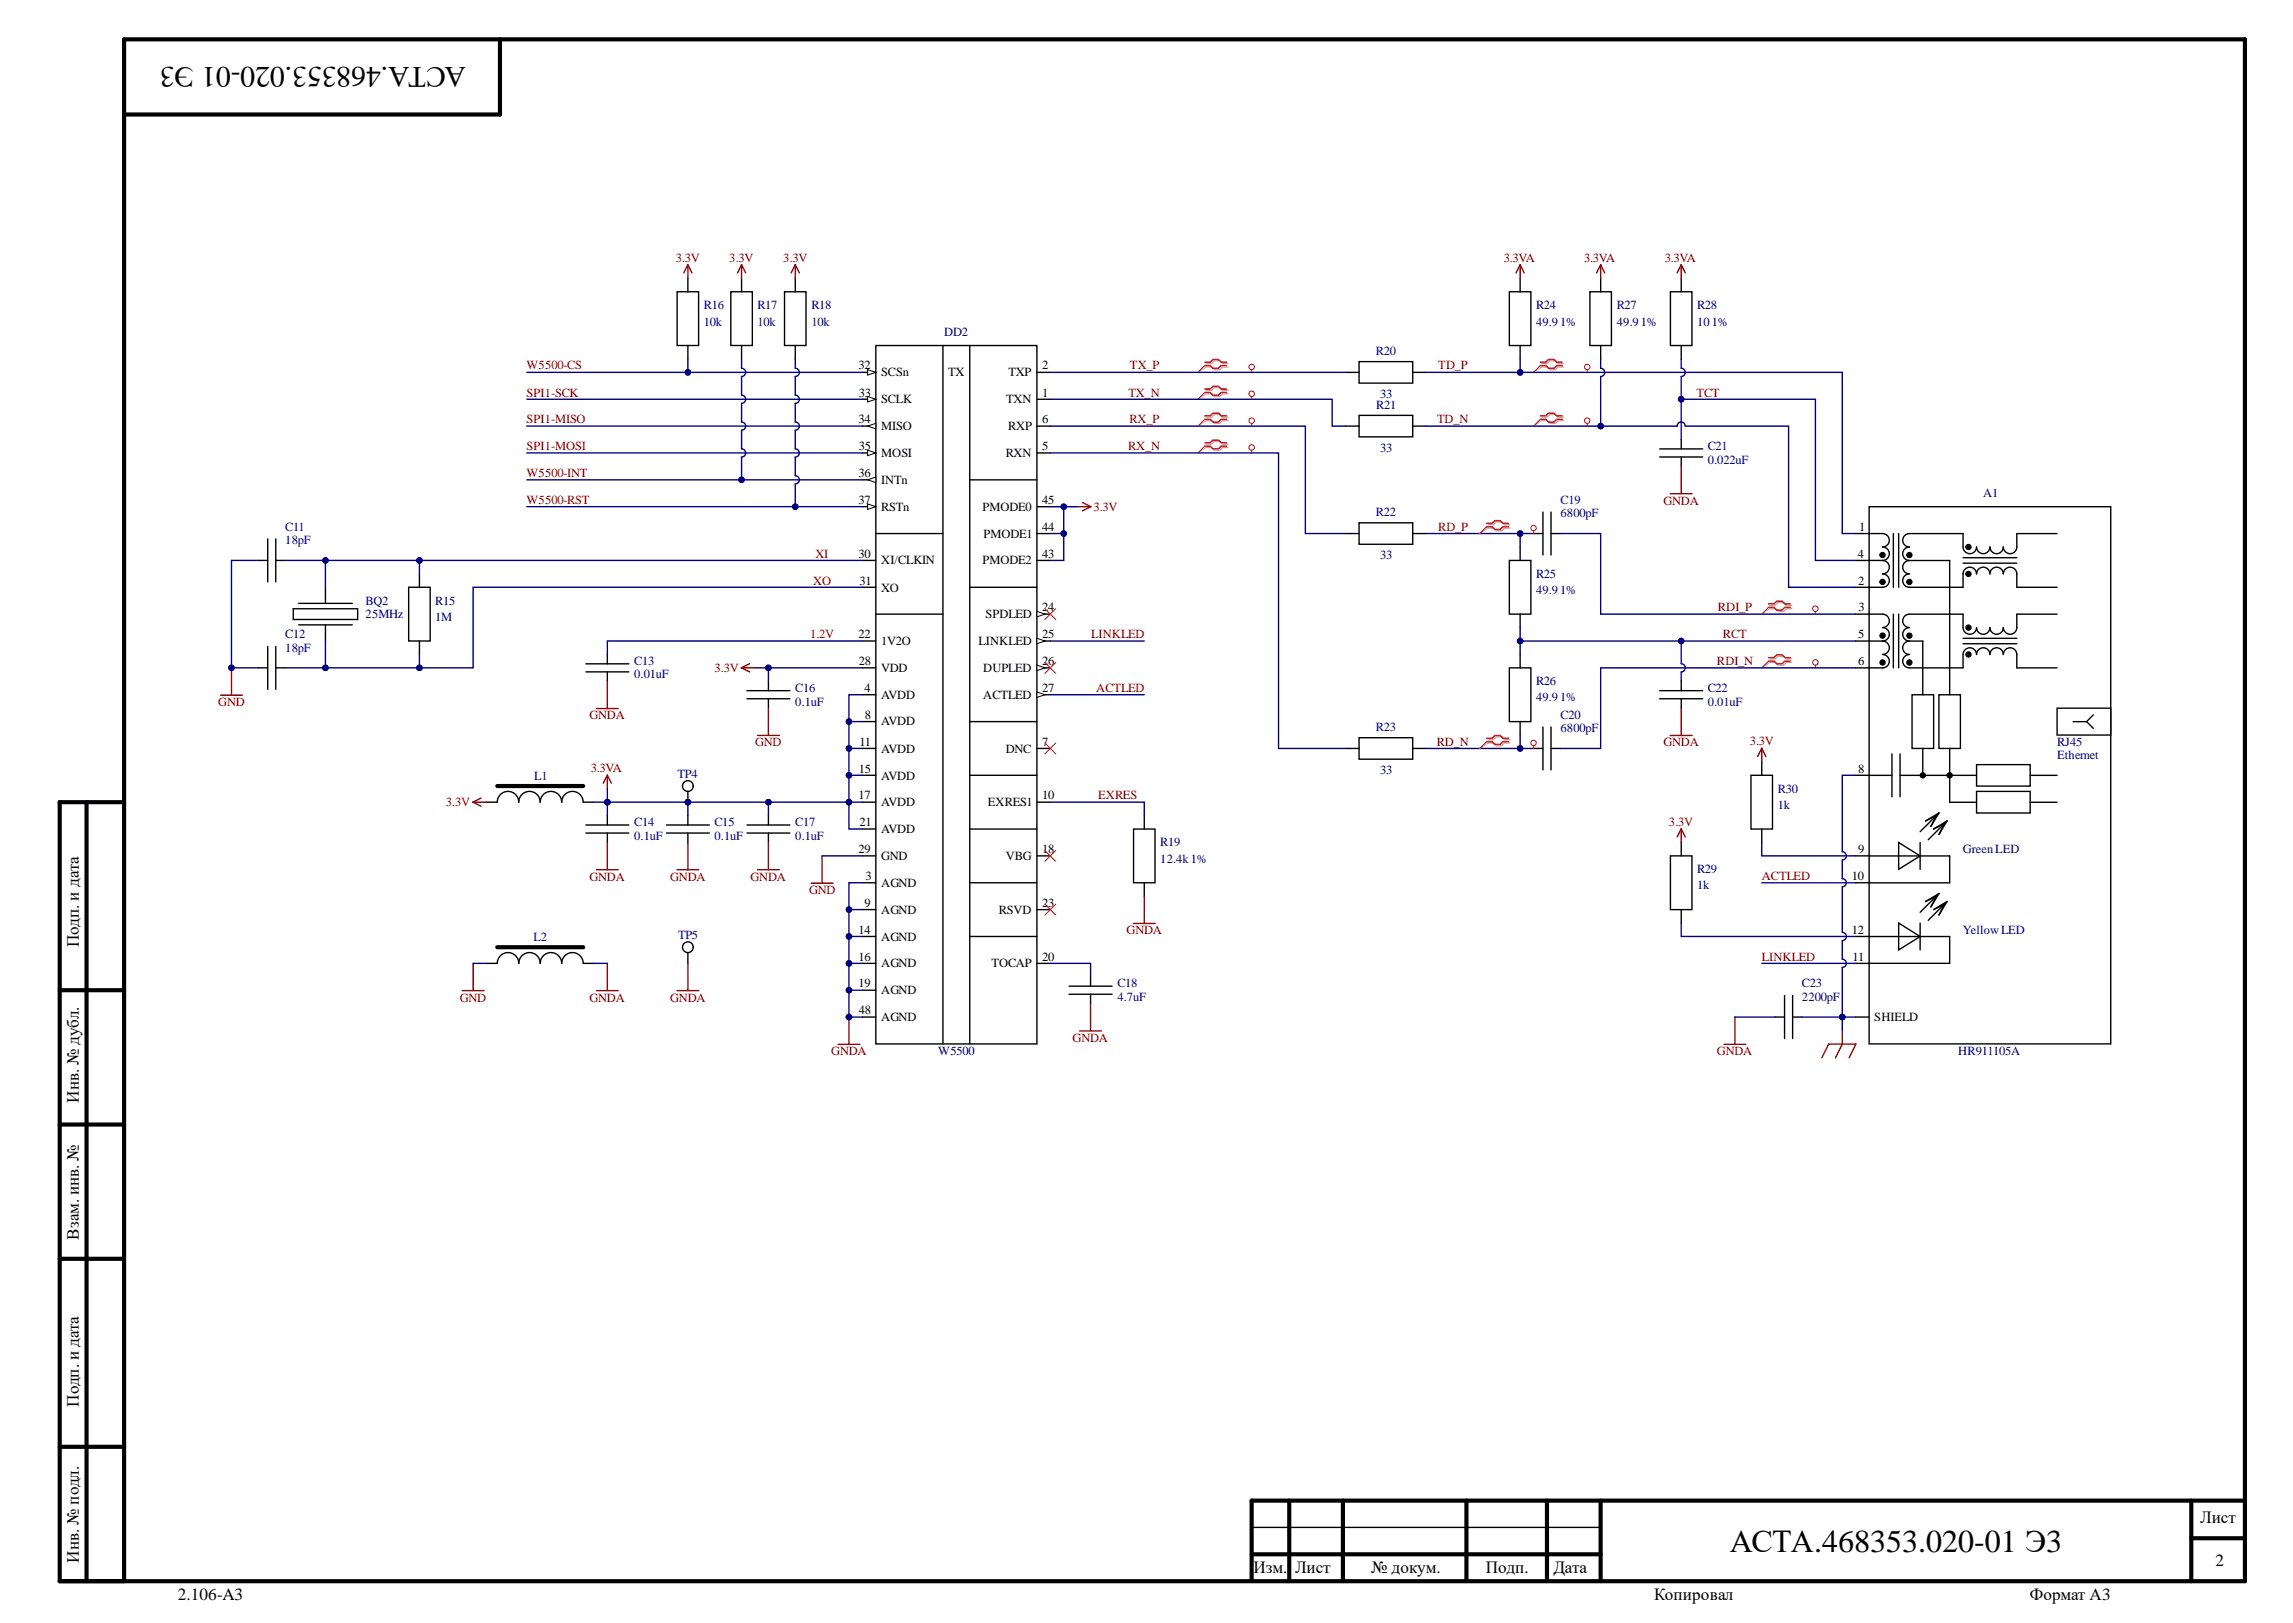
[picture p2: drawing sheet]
<svg xmlns="http://www.w3.org/2000/svg" width="420mm" height="297mm" viewBox="0 0 420 297" stroke-linecap="round" stroke-linejoin="round" font-family="sans-serif">
<defs><g id="words">
<text font-size="5.8" x="316.7" y="284">АСТА.468353.020-01 Э3</text>
<text font-size="5.4" x="85.3" y="12.3" transform="rotate(-180 85.3 12.3)">АСТА.468353.020-01 Э3</text>
<g font-size="3.1">
<text x="14.4" y="173.3" transform="rotate(-90 14.4 173.3)">Подп. и дата</text>
<text x="14.4" y="201.8" transform="rotate(-90 14.4 201.8)">Инв. № дубл.</text>
<text x="14.4" y="226.9" transform="rotate(-90 14.4 226.9)">Взам. инв. №</text>
<text x="14.4" y="257.4" transform="rotate(-90 14.4 257.4)">Подп. и дата</text>
<text x="402.8" y="278.7">Лист</text>
<text x="14.4" y="286" transform="rotate(-90 14.4 286)">Инв. № подл.</text>
<text x="229.5" y="288">Изм.</text>
<text x="237.1" y="288">Лист</text>
<text x="251" y="288">№ докум.</text>
<text x="272" y="288">Подп.</text>
<text x="284.4" y="288">Дата</text>
<text x="405.6" y="286.5">2</text>
<text x="32.5" y="292.9">2.106-A3</text>
<text x="302.8" y="292.9">Копировал</text>
<text x="371.6" y="292.9">Формат А3</text>
</g>
<g font-size="2.3" fill="#800000">
<text x="123.7" y="47.9">3.3V</text>
<text x="133.5" y="47.9">3.3V</text>
<text x="143.4" y="47.9">3.3V</text>
<text x="275.3" y="47.9">3.3VA</text>
<text x="290" y="47.9">3.3VA</text>
<text x="304.8" y="47.9">3.3VA</text>
<text x="96.4" y="67.6">W5500-CS</text>
<text x="206.9" y="67.6">TX_P</text>
<text x="263.3" y="67.6">TD_P</text>
<text x="96.4" y="72.6">SPI1-SCK</text>
<text x="96.4" y="77.5">SPI1-MISO</text>
<text x="206.6" y="72.6">TX_N</text>
<text x="206.8" y="77.5">RX_P</text>
<text x="263.1" y="77.5">TD_N</text>
<text x="310.6" y="72.6">TCT</text>
<text x="96.4" y="82.4">SPI1-MOSI</text>
<text x="206.5" y="82.4">RX_N</text>
<text x="96.4" y="87.3">W5500-INT</text>
<text x="96.4" y="92.2">W5500-RST</text>
<text x="200.2" y="93.5">3.3V</text>
<text x="304.5" y="92.4">GNDA</text>
<text x="263.3" y="97.1">RD_P</text>
<text x="148.9" y="107">XO</text>
<text x="149.3" y="102.1">XI</text>
<text x="314.5" y="111.9">RDI_P</text>
<text x="148.3" y="116.8">1.2V</text>
<text x="199.8" y="116.8">LINKLED</text>
<text x="315.4" y="116.8">RCT</text>
<text x="130.8" y="123">3.3V</text>
<text x="314.3" y="121.7">RDI_N</text>
<text x="40" y="129.2">GND</text>
<text x="107.9" y="131.7">GNDA</text>
<text x="200.7" y="126.6">ACTLED</text>
<text x="138.2" y="136.6">GND</text>
<text x="263" y="136.5">RD_N</text>
<text x="304.5" y="136.6">GNDA</text>
<text x="320.3" y="136.4">3.3V</text>
<text x="108.2" y="141.3">3.3VA</text>
<text x="81.6" y="147.6">3.3V</text>
<text x="201" y="146.3">EXRES</text>
<text x="305.6" y="151.2">3.3V</text>
<text x="107.9" y="161.2">GNDA</text>
<text x="122.7" y="161.2">GNDA</text>
<text x="137.4" y="161.2">GNDA</text>
<text x="322.5" y="161.1">ACTLED</text>
<text x="148.1" y="163.6">GND</text>
<text x="206.3" y="171">GNDA</text>
<text x="322.5" y="175.8">LINKLED</text>
<text x="84.2" y="183.3">GND</text>
<text x="107.9" y="183.3">GNDA</text>
<text x="122.7" y="183.3">GNDA</text>
<text x="196.4" y="190.7">GNDA</text>
<text x="152.2" y="193.1">GNDA</text>
<text x="314.3" y="193.1">GNDA</text>
</g>
<g font-size="2.3" fill="#000080">
<text x="128.9" y="59.6">10k</text>
<text x="128.9" y="56.6">R16</text>
<text x="138.7" y="59.6">10k</text>
<text x="138.7" y="56.6">R17</text>
<text x="148.6" y="59.6">10k</text>
<text x="148.6" y="56.6">R18</text>
<text x="281.2" y="59.6">49.91%</text>
<text x="281.2" y="56.6">R24</text>
<text x="296" y="59.6">49.91%</text>
<text x="296" y="56.6">R27</text>
<text x="310.7" y="59.6">101%</text>
<text x="310.7" y="56.6">R28</text>
<text x="172.9" y="61.5">DD2</text>
<text x="251.9" y="65">R20</text>
<text x="252" y="74.8">R21</text>
<text x="252.7" y="72.9">33</text>
<text x="252.7" y="82.7">33</text>
<text x="312.6" y="82.4">C21</text>
<text x="312.6" y="84.9">0.022uF</text>
<text x="251.9" y="94.5">R22</text>
<text x="285.7" y="94.7">6800pF</text>
<text x="285.7" y="92.2">C19</text>
<text x="363.1" y="91">A1</text>
<text x="52.2" y="99.6">18pF</text>
<text x="52.2" y="97.1">C11</text>
<text x="252.7" y="102.3">33</text>
<text x="281.2" y="105.7">R25</text>
<text x="66.9" y="113.2">25MHz</text>
<text x="66.9" y="110.7">BQ2</text>
<text x="79.7" y="113.7">1M</text>
<text x="79.7" y="110.7">R15</text>
<text x="281.2" y="108.7">49.91%</text>
<text x="52.2" y="119.3">18pF</text>
<text x="52.2" y="116.8">C12</text>
<text x="116.1" y="124.2">0.01uF</text>
<text x="116.1" y="121.7">C13</text>
<text x="281.2" y="125.4">R26</text>
<text x="145.6" y="129.1">0.1uF</text>
<text x="145.6" y="126.6">C16</text>
<text x="281.2" y="128.4">49.91%</text>
<text x="285.7" y="131.6">C20</text>
<text x="312.6" y="129.1">0.01uF</text>
<text x="312.6" y="126.6">C22</text>
<text x="251.9" y="133.8">R23</text>
<text x="285.7" y="134">6800pF</text>
<text x="376.6" y="136.5">RJ45</text>
<text x="97.8" y="142.7">L1</text>
<text x="124" y="142.4">TP4</text>
<text x="252.7" y="141.7">33</text>
<text x="376.6" y="138.9">Ethernet</text>
<text x="325.5" y="148.1">1k</text>
<text x="325.5" y="145.1">R30</text>
<text x="116.1" y="153.7">0.1uF</text>
<text x="116.1" y="151.2">C14</text>
<text x="130.8" y="153.7">0.1uF</text>
<text x="130.8" y="151.2">C15</text>
<text x="145.6" y="153.7">0.1uF</text>
<text x="145.6" y="151.2">C17</text>
<text x="212.4" y="154.9">R19</text>
<text x="212.4" y="157.9">12.4k1%</text>
<text x="310.7" y="159.8">R29</text>
<text x="359.4" y="156.1">GreenLED</text>
<text x="310.7" y="162.8">1k</text>
<text x="97.7" y="172.2">L2</text>
<text x="124.1" y="171.9">TP5</text>
<text x="359.4" y="170.9">YellowLED</text>
<text x="204.6" y="183.1">4.7uF</text>
<text x="204.6" y="180.7">C18</text>
<text x="329.9" y="183.1">2200pF</text>
<text x="329.9" y="180.7">C23</text>
<text x="171.8" y="193">W5500</text>
<text x="358.5" y="193">HR911105A</text>
</g>
<g font-size="2.3">
<text x="157.2" y="67.6">32</text>
<text x="161.3" y="68.9">SCSn</text>
<text x="173.6" y="68.9">TX</text>
<text x="184.6" y="68.9">TXP</text>
<text x="190.8" y="67.6">2</text>
<text x="157.2" y="77.5">34</text>
<text x="157.3" y="72.6">33</text>
<text x="161.3" y="73.8">SCLK</text>
<text x="184.2" y="73.8">TXN</text>
<text x="190.8" y="72.6">1</text>
<text x="190.8" y="77.5">6</text>
<text x="157.3" y="82.4">35</text>
<text x="161.3" y="83.7">MOSI</text>
<text x="161.3" y="78.8">MISO</text>
<text x="184.1" y="83.7">RXN</text>
<text x="184.5" y="78.8">RXP</text>
<text x="190.8" y="82.4">5</text>
<text x="157.2" y="87.3">36</text>
<text x="161.3" y="88.6">INTn</text>
<text x="157.2" y="92.2">37</text>
<text x="161.3" y="93.5">RSTn</text>
<text x="179.9" y="93.5">PMODE0</text>
<text x="190.8" y="92.2">45</text>
<text x="180.1" y="98.4">PMODE1</text>
<text x="190.8" y="97.1">44</text>
<text x="340.4" y="97.1">1</text>
<text x="157.2" y="102.1">30</text>
<text x="157.3" y="107">31</text>
<text x="161.3" y="103.3">XI/CLKIN</text>
<text x="179.9" y="103.3">PMODE2</text>
<text x="190.8" y="102.1">43</text>
<text x="340.1" y="102.1">4</text>
<text x="340.2" y="107">2</text>
<text x="161.3" y="108.3">XO</text>
<text x="180.4" y="113.2">SPDLED</text>
<text x="190.8" y="111.9">24</text>
<text x="340.3" y="111.9">3</text>
<text x="157.2" y="116.8">22</text>
<text x="161.3" y="118.1">1V2O</text>
<text x="179.1" y="118.1">LINKLED</text>
<text x="190.8" y="116.8">25</text>
<text x="340.2" y="116.8">5</text>
<text x="157.3" y="121.7">28</text>
<text x="161.3" y="123">VDD</text>
<text x="180" y="123">DUPLED</text>
<text x="190.8" y="121.7">26</text>
<text x="340.2" y="121.7">6</text>
<text x="158.3" y="126.6">4</text>
<text x="158.4" y="131.6">8</text>
<text x="161.3" y="127.9">AVDD</text>
<text x="180" y="127.9">ACTLED</text>
<text x="190.8" y="126.6">27</text>
<text x="157.3" y="136.5">11</text>
<text x="161.3" y="137.8">AVDD</text>
<text x="161.3" y="132.8">AVDD</text>
<text x="184.1" y="137.8">DNC</text>
<text x="190.8" y="136.5">7</text>
<text x="157.3" y="141.4">15</text>
<text x="161.3" y="142.7">AVDD</text>
<text x="340.2" y="141.4">8</text>
<text x="157.2" y="146.3">17</text>
<text x="161.3" y="147.6">AVDD</text>
<text x="180.8" y="147.6">EXRES1</text>
<text x="190.8" y="146.3">10</text>
<text x="157.3" y="151.2">21</text>
<text x="161.3" y="152.5">AVDD</text>
<text x="157.2" y="156.1">29</text>
<text x="158.4" y="161.1">3</text>
<text x="161.3" y="157.4">GND</text>
<text x="184.1" y="157.4">VBG</text>
<text x="190.8" y="156.1">18</text>
<text x="339" y="161.1">10</text>
<text x="340.2" y="156.1">9</text>
<text x="158.3" y="166">9</text>
<text x="161.3" y="167.3">AGND</text>
<text x="161.3" y="162.3">AGND</text>
<text x="182.9" y="167.3">RSVD</text>
<text x="190.8" y="166">23</text>
<text x="157.2" y="170.9">14</text>
<text x="161.3" y="172.2">AGND</text>
<text x="339" y="170.9">12</text>
<text x="157.2" y="175.8">16</text>
<text x="161.3" y="177.1">AGND</text>
<text x="181.5" y="177.1">TOCAP</text>
<text x="190.8" y="175.8">20</text>
<text x="339.2" y="175.8">11</text>
<text x="157.2" y="180.7">19</text>
<text x="157.3" y="185.6">48</text>
<text x="161.3" y="182">AGND</text>
<text x="161.3" y="186.9">AGND</text>
<text x="343.2" y="186.9">SHIELD</text>
</g>
</g></defs>
<g fill="none" stroke="#000" stroke-width=".76">
<path d="M22.7 7.2v282.2h-11.8v-142.6h11.8M22.7 7.2h388.3v282.2h-400.1M91.5 7.2v13.8h-68.8M15.8 146.8v142.6M10.9 181.2h11.8M10.9 205.8h11.8M10.9 230.4h11.8M10.9 264.8h11.8M236 274.6v14.8M245.9 274.6v14.8M268.5 274.6v14.8M283.2 274.6v14.8"/>
<path d="M293 274.6v14.8M401.2 274.6v14.8M411 274.6h-181.8v14.8M229.2 284.5h63.9M401.2 281.5h9.8"/>
</g>
<path d="M229.2 279.5h63.9" fill="none" stroke="#000" stroke-width=".25"/>
<path d="M342.2 92.7h44.2v98.4h-44.2z" fill-rule="evenodd" fill="#fff"/>
<path d="M339.7 97.6h2.5M342.2 92.7h44.2v98.4h-44.2zM339.7 102.6h2.5M339.7 107.5h2.5M339.7 112.4h2.5M339.7 117.3h2.5M339.7 122.2h2.5M339.7 141.9h2.5" fill="none" stroke="#000" stroke-width=".25"/>
<path d="M376.6 129.6h9.8v4.9h-9.8z" fill-rule="evenodd" fill="#fff"/>
<g fill="none" stroke="#000" stroke-width=".25">
<path d="M342.2 97.6h2.5M344.7 97.7a1.23 1.23 0 0 1 1.2 1.2 1.23 1.23 0 0 1-1.2 1.2 1.24 1.24 0 0 1 1.2 1.2 1.24 1.24 0 0 1-1.2 1.3M346.6 97.7v9.8M347.6 97.7v9.8M369.2 97.7v2.4a1.24 1.24 0 0 1-1.2 1.2 1.24 1.24 0 0 1-1.2-1.2 1.23 1.23 0 0 1-1.3 1.2 1.23 1.23 0 0 1-1.2-1.2 1.23 1.23 0 0 1-1.2 1.2 1.23 1.23 0 0 1-1.2-1.2 1.24 1.24 0 0 1-1.3 1.2 1.24 1.24 0 0 1-1.2-1.2v-2.4h-9.8a1.23 1.23 0 0 0-1.3 1.2 1.23 1.23 0 0 0 1.3 1.2 1.24 1.24 0 0 0-1.3 1.2 1.24 1.24 0 0 0 1.3 1.3M342.2 102.6h2.5M344.7 102.6a1.23 1.23 0 0 1 1.2 1.2 1.23 1.23 0 0 1-1.2 1.2 1.23 1.23 0 0 1 1.2 1.3 1.23 1.23 0 0 1-1.2 1.2h-2.5M349.6 102.6a1.23 1.23 0 0 0-1.3 1.2 1.23 1.23 0 0 0 1.3 1.2 1.23 1.23 0 0 0-1.3 1.3 1.23 1.23 0 0 0 1.3 1.2h9.8v-2.5a1.24 1.24 0 0 1 1.2-1.2 1.24 1.24 0 0 1 1.3 1.2 1.23 1.23 0 0 1 1.2-1.2 1.23 1.23 0 0 1 1.2 1.2 1.23 1.23 0 0 1 1.2-1.2 1.23 1.23 0 0 1 1.3 1.2 1.24 1.24 0 0 1 1.2-1.2 1.24 1.24 0 0 1 1.2 1.2v2.5M349.6 102.6h7.3M359.4 102.1h9.8M359.4 103.1h9.8M376.6 129.6h9.8v4.9h-9.8z"/>
<path d="M379.6 132.1h2.4M382 132.1l1.2 1.2M383.2 130.8l-1.2 1.3"/>
</g>
<g fill="#000">
<circle cx="344.7" cy="101.6" r=".49"/>
<circle cx="349.6" cy="101.6" r=".49"/>
<circle cx="360.4" cy="105" r=".49"/>
<circle cx="360.4" cy="100.1" r=".49"/>
</g>
<g fill="none" stroke="#000" stroke-width=".18">
<circle cx="344.7" cy="101.6" r=".49"/>
<circle cx="349.6" cy="101.6" r=".49"/>
<circle cx="360.4" cy="105" r=".49"/>
<circle cx="360.4" cy="100.1" r=".49"/>
</g>
<path d="M350.1 127.2h3.9v9.8h-3.9z" fill-rule="evenodd" fill="#fff"/>
<path d="M342.2 112.4h2.5a1.23 1.23 0 0 1 1.2 1.2 1.23 1.23 0 0 1-1.2 1.3 1.24 1.24 0 0 1 1.2 1.2 1.24 1.24 0 0 1-1.2 1.2M342.2 117.3h2.5M344.7 117.3a1.23 1.23 0 0 1 1.2 1.3 1.23 1.23 0 0 1-1.2 1.2 1.23 1.23 0 0 1 1.2 1.2 1.23 1.23 0 0 1-1.2 1.2h-2.5M346.6 112.4v9.8M347.6 112.4v9.8M349.6 117.3a1.23 1.23 0 0 0-1.3 1.3 1.23 1.23 0 0 0 1.3 1.2 1.23 1.23 0 0 0-1.3 1.2 1.23 1.23 0 0 0 1.3 1.2h9.8v-2.4a1.24 1.24 0 0 1 1.2-1.2 1.24 1.24 0 0 1 1.3 1.2 1.23 1.23 0 0 1 1.2-1.2 1.23 1.23 0 0 1 1.2 1.2 1.23 1.23 0 0 1 1.2-1.2 1.23 1.23 0 0 1 1.3 1.2 1.24 1.24 0 0 1 1.2-1.2 1.24 1.24 0 0 1 1.2 1.2v2.4M349.6 117.3h2.4M359.4 116.8h9.8M359.4 117.8h9.8M369.2 112.4v2.5a1.24 1.24 0 0 1-1.2 1.2 1.24 1.24 0 0 1-1.2-1.2 1.23 1.23 0 0 1-1.3 1.2 1.23 1.23 0 0 1-1.2-1.2 1.23 1.23 0 0 1-1.2 1.2 1.23 1.23 0 0 1-1.2-1.2 1.24 1.24 0 0 1-1.3 1.2 1.24 1.24 0 0 1-1.2-1.2v-2.5h-9.8a1.23 1.23 0 0 0-1.3 1.2 1.23 1.23 0 0 0 1.3 1.3 1.24 1.24 0 0 0-1.3 1.2 1.24 1.24 0 0 0 1.3 1.2M350.1 127.2h3.9v9.8h-3.9z" fill="none" stroke="#000" stroke-width=".25"/>
<g fill="#000">
<circle cx="344.7" cy="106.5" r=".49"/>
<circle cx="349.6" cy="106.5" r=".49"/>
<circle cx="360.4" cy="119.8" r=".49"/>
<circle cx="360.4" cy="114.9" r=".49"/>
</g>
<g fill="none" stroke="#000" stroke-width=".18">
<circle cx="344.7" cy="106.5" r=".49"/>
<circle cx="349.6" cy="106.5" r=".49"/>
<circle cx="360.4" cy="119.8" r=".49"/>
<circle cx="360.4" cy="114.9" r=".49"/>
</g>
<path d="M355 127.2h3.9v9.8h-3.9z" fill-rule="evenodd" fill="#fff"/>
<path d="M369.2 97.7h7.4M352 117.3v9.9M356.9 102.6v24.6M369.2 112.4h7.4M369.2 107.5h7.4M346.4 138v7.8M347.9 138v7.8M352 137v4.9h-4.1M355 127.2h3.9v9.8h-3.9zM356.9 137v4.9M369.2 122.2h7.4M342.2 141.9h4.2" fill="none" stroke="#000" stroke-width=".25"/>
<path d="M361.9 139.9h9.8v4h-9.8z" fill-rule="evenodd" fill="#fff"/>
<path d="M361.9 139.9h9.8v4h-9.8z" fill="none" stroke="#000" stroke-width=".25"/>
<path d="M361.9 144.8h9.8v4h-9.8z" fill-rule="evenodd" fill="#fff"/>
<path d="M351.5 154.2v4.9M352 141.9h9.9M356.9 141.9v4.9h5M361.9 144.8h9.8v4h-9.8zM371.7 141.9h4.9M371.7 146.8h4.9" fill="none" stroke="#000" stroke-width=".25"/>
<g fill="#000">
<circle cx="352" cy="141.9" r=".49"/>
<circle cx="356.9" cy="141.9" r=".49"/>
</g>
<g fill="none" stroke="#000" stroke-width=".18">
<circle cx="352" cy="141.9" r=".49"/>
<circle cx="356.9" cy="141.9" r=".49"/>
</g>
<path d="M347.6 154.2l3.9 2.5-3.9 2.4z" fill="#fff"/>
<path d="M339.7 156.6h2.5M342.2 156.7h14.7v4.9h-17.2M347.6 154.2l3.9 2.5-3.9 2.4zM352.5 150.3l2.5-1.5-1.5 2.4 1-1.9zM354 151.7l2.5-1.4-1.5 2.4 1-1.9zM355 148.8l-3.5 3.4M356.5 150.3l-3.5 3.4M351.5 168.9v5" fill="none" stroke="#000" stroke-width=".25"/>
<path d="M347.6 168.9l3.9 2.5-3.9 2.5z" fill="#fff"/>
<path d="M339.7 171.4h17.2v4.9h-17.2M347.6 168.9l3.9 2.5-3.9 2.5zM352.5 165l2.5-1.5-1.5 2.5 1-2zM354 166.5l2.5-1.5-1.5 2.5 1-2zM355 163.5l-3.5 3.5M356.5 165l-3.5 3.4M339.7 186.1h2.5" fill="none" stroke="#000" stroke-width=".25"/>
<g fill="#000">
<circle cx="344.7" cy="116.3" r=".49"/>
<circle cx="349.6" cy="116.3" r=".49"/>
<circle cx="344.7" cy="121.2" r=".49"/>
<circle cx="349.6" cy="121.3" r=".49"/>
</g>
<g fill="none" stroke="#000" stroke-width=".18">
<circle cx="344.7" cy="116.3" r=".49"/>
<circle cx="349.6" cy="116.3" r=".49"/>
<circle cx="344.7" cy="121.2" r=".49"/>
<circle cx="349.6" cy="121.3" r=".49"/>
</g>
<path d="M276.3 53.4h4v9.8h-4z" fill-rule="evenodd" fill="#fff"/>
<path d="M276.3 53.4h4v9.8h-4zM278.3 51v2.4M278.3 63.2v2.5" fill="none" stroke="#000" stroke-width=".25"/>
<path d="M278.3 48.4l-.7 1.5M278.3 48.4l.7 1.5M278.3 48.4v2.6" fill="none" stroke="#800000" stroke-width=".25"/>
<path d="M291.1 53.4h3.9v9.8h-3.9z" fill-rule="evenodd" fill="#fff"/>
<path d="M291.1 53.4h3.9v9.8h-3.9zM293.1 51v2.4M293.1 63.2v2.5" fill="none" stroke="#000" stroke-width=".25"/>
<path d="M293.1 48.4l-.8 1.5M293.1 48.4l.7 1.5M293.1 48.4v2.6" fill="none" stroke="#800000" stroke-width=".25"/>
<path d="M305.8 53.4h4v9.8h-4z" fill-rule="evenodd" fill="#fff"/>
<g fill="none" stroke="#000" stroke-width=".25">
<path d="M305.8 53.4h4v9.8h-4zM307.8 51v2.4M307.8 63.2v2.5M280.8 97.6h1.7M282.5 93.7v7.9M284 97.6h1.7M284 93.7v7.9M303.9 82.2h7.8M303.9 83.6h7.8M307.8 80.4v1.8M307.8 83.6v1.8M280.8 137h1.7"/>
<path d="M282.5 133.1v7.8M284 133.1v7.8M284 137h1.7"/>
</g>
<path d="M307.8 48.4l-.7 1.5M307.8 48.4l.7 1.5M307.8 48.4v2.6M305.8 90.4h4M307.8 85.4v5M322.5 136.9l-.7 1.5M322.5 136.9l.8 1.5M322.5 136.9v2.5" fill="none" stroke="#800000" stroke-width=".25"/>
<path d="M276.3 102.6h4v9.8h-4z" fill-rule="evenodd" fill="#fff"/>
<path d="M276.3 102.6h4v9.8h-4zM278.3 100.1v2.5M278.3 112.4v2.5" fill="none" stroke="#000" stroke-width=".25"/>
<path d="M276.3 122.2h4v9.9h-4z" fill-rule="evenodd" fill="#fff"/>
<path d="M278.3 119.8v2.4M276.3 122.2h4v9.9h-4zM278.3 132.1v2.4M303.9 126.4h7.8M303.9 127.9h7.8M307.8 124.7v1.7M307.8 127.9v1.7" fill="none" stroke="#000" stroke-width=".25"/>
<path d="M248.8 66.2h9.8v3.9h-9.8z" fill-rule="evenodd" fill="#fff"/>
<path d="M246.4 68.2h2.4M248.8 66.2h9.8v3.9h-9.8zM258.6 68.2h2.5" fill="none" stroke="#000" stroke-width=".25"/>
<path d="M248.8 76h9.8v4h-9.8z" fill-rule="evenodd" fill="#fff"/>
<path d="M246.4 78h2.4M248.8 76h9.8v4h-9.8zM258.6 78h2.5" fill="none" stroke="#000" stroke-width=".25"/>
<path d="M248.8 95.7h9.8v3.9h-9.8z" fill-rule="evenodd" fill="#fff"/>
<path d="M246.4 97.6h2.4M248.8 95.7h9.8v3.9h-9.8zM258.6 97.6h2.5" fill="none" stroke="#000" stroke-width=".25"/>
<path d="M248.8 135h9.8v3.9h-9.8z" fill-rule="evenodd" fill="#fff"/>
<path d="M246.4 137h2.4M248.8 135h9.8v3.9h-9.8zM258.6 137h2.5" fill="none" stroke="#000" stroke-width=".25"/>
<path d="M160.3 63.2h29.5v127.9h-29.5z" fill-rule="evenodd" fill="#fff"/>
<path d="M160.3 63.2h29.5v127.9h-29.5zM172.6 63.2v127.9M177.5 63.2v127.9M189.8 73.1h2.5M157.9 87.8h2.4M160.3 97.6h12.3M157.9 107.5h2.4M157.9 102.6h2.4M157.9 122.2h2.4M157.9 156.6h2.4" fill="none" stroke="#000" stroke-width=".25"/>
<path d="M158.8 87.8l1.5-.5v1z" fill="#f8fcff"/>
<path d="M158.8 87.8l1.5-.5v1z" fill="none" stroke="#000" stroke-width=".18"/>
<path d="M157.9 82.9h2.4" fill="none" stroke="#000" stroke-width=".25"/>
<path d="M158.8 82.4l1.5 .5-1.5 .5z" fill="#f8fcff"/>
<path d="M158.8 82.4l1.5 .5-1.5 .5z" fill="none" stroke="#000" stroke-width=".18"/>
<path d="M189.8 127.1h2.5" fill="none" stroke="#000" stroke-width=".25"/>
<path d="M189.8 126.6l1.5 .5-1.5 .5z" fill="#f8fcff"/>
<path d="M189.8 126.6l1.5 .5-1.5 .5z" fill="none" stroke="#000" stroke-width=".18"/>
<path d="M157.9 78h2.4" fill="none" stroke="#000" stroke-width=".25"/>
<path d="M158.8 78l1.5-.5v1z" fill="#f8fcff"/>
<path d="M158.8 78l1.5-.5v1z" fill="none" stroke="#000" stroke-width=".18"/>
<path d="M157.9 73.1h2.4" fill="none" stroke="#000" stroke-width=".25"/>
<path d="M158.8 72.6l1.5 .5-1.5 .5z" fill="#f8fcff"/>
<path d="M158.8 72.6l1.5 .5-1.5 .5z" fill="none" stroke="#000" stroke-width=".18"/>
<path d="M157.9 68.2h2.4" fill="none" stroke="#000" stroke-width=".25"/>
<path d="M158.8 67.6l1.5 .6-1.5 .5z" fill="#f8fcff"/>
<path d="M158.8 67.6l1.5 .6-1.5 .5z" fill="none" stroke="#000" stroke-width=".18"/>
<path d="M157.9 92.7h2.4" fill="none" stroke="#000" stroke-width=".25"/>
<path d="M158.8 92.2l1.5 .5-1.5 .5z" fill="#f8fcff"/>
<path d="M158.8 92.2l1.5 .5-1.5 .5z" fill="none" stroke="#000" stroke-width=".18"/>
<path d="M189.8 122.2h2.5" fill="none" stroke="#000" stroke-width=".25"/>
<path d="M189.8 121.7l1.5 .5-1.5 .5z" fill="#f8fcff"/>
<path d="M189.8 121.7l1.5 .5-1.5 .5z" fill="none" stroke="#000" stroke-width=".18"/>
<path d="M189.8 117.3h2.5" fill="none" stroke="#000" stroke-width=".25"/>
<path d="M189.8 116.8l1.5 .5-1.5 .5z" fill="#f8fcff"/>
<path d="M189.8 116.8l1.5 .5-1.5 .5z" fill="none" stroke="#000" stroke-width=".18"/>
<path d="M189.8 112.4h2.5" fill="none" stroke="#000" stroke-width=".25"/>
<path d="M189.8 111.9l1.5 .5-1.5 .5z" fill="#f8fcff"/>
<path d="M189.8 111.9l1.5 .5-1.5 .5z" fill="none" stroke="#000" stroke-width=".18"/>
<g fill="none" stroke="#000" stroke-width=".25">
<path d="M189.8 68.2h2.5M189.8 78h2.5M177.5 87.8h12.3M189.8 82.9h2.5M189.8 92.7h2.5M189.8 97.6h2.5M157.9 117.3h2.4M160.3 112.4h12.3M177.5 107.5h12.3M189.8 102.6h2.5M157.9 137h2.4M157.9 127.1h2.4"/>
<path d="M157.9 132.1h2.4M177.5 132.1h12.3M189.8 137h2.5M157.9 151.7h2.4M157.9 146.8h2.4M157.9 141.9h2.4M177.5 151.7h12.3M177.5 141.9h12.3M189.8 156.6h2.5M189.8 146.8h2.5M157.9 171.4h2.4M157.9 166.5h2.4"/>
<path d="M157.9 161.6h2.4M157.9 176.3h2.4M177.5 171.4h12.3M177.5 161.6h12.3M189.8 176.3h2.5M189.8 166.5h2.5M157.9 181.2h2.4M157.9 186.1h2.4"/>
</g>
<path d="M305.8 134.6h4M307.8 129.6v5" fill="none" stroke="#800000" stroke-width=".25"/>
<path d="M320.6 141.9h3.9v9.8h-3.9z" fill-rule="evenodd" fill="#fff"/>
<path d="M322.5 139.4v2.5M320.6 141.9h3.9v9.8h-3.9zM322.5 151.7v2.5" fill="none" stroke="#000" stroke-width=".25"/>
<path d="M307.8 151.7l-.7 1.5M307.8 151.7l.7 1.5M307.8 151.7v2.5" fill="none" stroke="#800000" stroke-width=".25"/>
<path d="M305.8 156.6h4v9.9h-4z" fill-rule="evenodd" fill="#fff"/>
<path d="M305.8 156.6h4v9.9h-4zM307.8 154.2v2.4M307.8 166.5v2.4" fill="none" stroke="#000" stroke-width=".25"/>
<path d="M197.2 92.7h2.5M198.2 92l1.5 .7M199.7 92.7l-1.5 .8" fill="none" stroke="#800000" stroke-width=".25"/>
<path d="M191.3 111.4l2 2M193.3 111.4l-2 2M191.3 121.2l2 2M191.3 136l2 2M193.3 121.2l-2 2M193.3 136l-2 2" fill="none" stroke="#f00" stroke-width=".18"/>
<path d="M207.5 151.7h4v9.9h-4z" fill-rule="evenodd" fill="#fff"/>
<path d="M111.2 119.8v1.7M107.3 121.5h7.8M107.3 123h7.8M111.2 123v1.7M207.5 151.7h4v9.9h-4zM209.5 149.3v2.4M199.7 178.8v1.7M209.5 161.6v2.4M195.7 180.5h7.9M195.7 182h7.9M199.7 182v1.7" fill="none" stroke="#000" stroke-width=".25"/>
<path d="M207.5 169h4M209.5 164v5M153.4 191.1h4M155.4 186.1v5M197.7 188.7h4M199.7 183.7v5" fill="none" stroke="#800000" stroke-width=".25"/>
<path d="M191.3 155.6l2 2M193.3 155.6l-2 2M191.3 165.5l2 2M193.3 165.5l-2 2" fill="none" stroke="#f00" stroke-width=".18"/>
<circle cx="155.4" cy="186.1" r=".5" fill="#000080"/>
<circle cx="155.4" cy="186.1" r=".5" fill="none" stroke="#000080" stroke-width=".18"/>
<path d="M135.7 122.2l1.5 .8M135.7 122.2h2.5M137.2 121.5l-1.5 .7M150.5 156.6v5M148.5 161.6h4" fill="none" stroke="#800000" stroke-width=".25"/>
<path d="M53.7 111.4h11.8v2h-11.8z" fill-rule="evenodd" fill="#fff"/>
<path d="M53.7 111.4h11.8v2h-11.8zM54.7 110.4h9.8M54.7 114.4h9.8M59.6 107.5v2.9M59.6 114.4v2.9" fill="none" stroke="#000" stroke-width=".25"/>
<path d="M40.4 127.2h4M42.4 122.2v5" fill="none" stroke="#800000" stroke-width=".25"/>
<circle cx="42.4" cy="122.2" r=".5" fill="#000080"/>
<circle cx="42.4" cy="122.2" r=".5" fill="none" stroke="#000080" stroke-width=".18"/>
<path d="M49 98.6v7.9M50.5 98.6v7.9M47.3 102.6h1.7M50.5 102.6h1.7" fill="none" stroke="#000" stroke-width=".25"/>
<path d="M74.8 107.5h4v9.8h-4z" fill-rule="evenodd" fill="#fff"/>
<g fill="none" stroke="#000" stroke-width=".25">
<path d="M49 118.3v7.9M50.5 118.3v7.9M74.8 107.5h4v9.8h-4zM76.8 105v2.5M76.8 117.3v2.5M47.3 122.2h1.7M50.5 122.2h1.7M89.1 146.8h1.9a1.97 1.97 0 0 1 2-2 1.97 1.97 0 0 1 2 2 1.96 1.96 0 0 1 1.9-2 1.96 1.96 0 0 1 2 2 1.97 1.97 0 0 1 2-2 1.97 1.97 0 0 1 1.9 2 1.97 1.97 0 0 1 2-2 1.97 1.97 0 0 1 2 2h1.9M107.3 151h7.8M107.3 152.5h7.8M111.2 149.3v1.7M111.2 152.5v1.7"/>
<path d="M122 151h7.9M122 152.5h7.9M125.9 149.3v1.7M125.9 152.5v1.7M136.8 151h7.8M136.8 152.5h7.8M140.7 149.3v1.7M140.7 152.5v1.7M89.1 176.3h1.9a1.97 1.97 0 0 1 2-2 1.97 1.97 0 0 1 2 2 1.96 1.96 0 0 1 1.9-2 1.96 1.96 0 0 1 2 2 1.96 1.96 0 0 1 2-2 1.96 1.96 0 0 1 1.9 2 1.97 1.97 0 0 1 2-2 1.97 1.97 0 0 1 2 2h1.9"/>
</g>
<g fill="none" stroke="#800000" stroke-width=".25">
<path d="M109.2 129.7h4M111.2 124.7v5M86.6 146.8l1.5 .8M86.6 146.8h2.5M88.1 146.1l-1.5 .7M109.2 159.2h4M111.2 141.9v2.4M111.2 154.2v5M111.2 141.9l-.8 1.5M111.2 141.9l.7 1.5M123.9 159.2h4M125.9 154.2v5"/>
<path d="M138.7 159.2h4M140.7 154.2v5M86.6 176.3v5M111.2 176.3v5M84.6 181.3h4M109.2 181.3h4"/>
</g>
<path d="M91 143.9h15.8M91 173.4h15.8" fill="none" stroke="#000" stroke-width=".76"/>
<path d="M143.6 53.4h4v9.8h-4z" fill-rule="evenodd" fill="#fff"/>
<path d="M143.6 53.4h4v9.8h-4zM145.6 50.9v2.5M145.6 63.2v2.5" fill="none" stroke="#000" stroke-width=".25"/>
<path d="M133.8 53.4h3.9v9.8h-3.9z" fill-rule="evenodd" fill="#fff"/>
<path d="M133.8 53.4h3.9v9.8h-3.9zM135.8 50.9v2.5M135.8 63.2v2.5" fill="none" stroke="#000" stroke-width=".25"/>
<path d="M124 53.4h3.9v9.8h-3.9z" fill-rule="evenodd" fill="#fff"/>
<path d="M124 53.4h3.9v9.8h-3.9zM125.9 50.9v2.5M125.9 63.2v2.5M136.8 126.4h7.8M136.8 127.9h7.8M140.7 124.7v1.7M140.7 127.9v1.7" fill="none" stroke="#000" stroke-width=".25"/>
<g fill="none" stroke="#800000" stroke-width=".25">
<path d="M125.9 48.4l-.7 1.5M125.9 48.4l.8 1.5M125.9 48.4v2.5M135.8 48.4l-.8 1.5M135.8 48.4l.7 1.5M135.8 48.4v2.5M145.6 48.4l-.8 1.5M145.6 48.4l.7 1.5M145.6 48.4v2.5M138.7 134.6h4M140.7 129.6v5M315.6 191.1h4"/>
<path d="M317.6 186.1v5"/>
</g>
<g fill="none" stroke="#d0a3a3" stroke-width=".25">
<path d="M220.8 66.5h1l.5-.5h1l.5 .5h1M220.8 67.2h1l.5 .5h1l.5-.5h1M220.8 71.4h1l.5-.4h1l.5 .4h1M220.8 72.1h1l.5 .5h1l.5-.5h1M220.8 76.4h1l.5-.5h1l.5 .5h1M220.8 77h1l.5 .5h1l.5-.5h1M282.3 76.4h1l.5-.5h1l.5 .5h1M282.3 77h1l.5 .5h1l.5-.5h1M282.3 66.5h1l.5-.5h1l.5 .5h1M282.3 67.2h1l.5 .5h1l.5-.5h1M220.8 81.3h1l.5-.5h1l.5 .5h1M220.8 81.9h1l.5 .5h1l.5-.5h1"/>
<path d="M324 110.8h1l.5-.5h1l.5 .5h1M324 111.4h1l.5 .5h1l.5-.5h1M324 120.6h1l.5-.5h1l.5 .5h1M324 121.2h1l.5 .5h1l.5-.5h1"/>
</g>
<path d="M220.8 67.2l-1.5 1M220.8 72.1l-1.5 1M220.8 77l-1.5 1M282.3 77l-1.5 1M282.3 67.2l-1.5 1M220.8 81.9l-1.5 1M324 111.4l-1.5 1M324 121.2l-1.5 1" fill="none" stroke="#d0a3a3" stroke-width=".18"/>
<g fill="none" stroke="#f00" stroke-width=".25">
<path d="M220.6 66.3h1l.5-.5h1l.5 .5h1M220.6 66.9h1l.5 .5h1l.5-.5h1M220.6 71.2h1l.5-.5h1l.5 .5h1M220.6 71.8h1l.5 .5h1l.5-.5h1M220.6 76.1h1l.5-.5h1l.5 .5h1M220.6 76.7h1l.5 .5h1l.5-.5h1M282 76.1h1l.5-.5h1l.5 .5h1M282 76.7h1l.5 .5h1l.5-.5h1M282 66.3h1l.5-.5h1l.5 .5h1M282 66.9h1l.5 .5h1l.5-.5h1M220.6 81h1l.5-.5h1l.5 .5h1M220.6 81.7h1l.5 .4h1l.5-.4h1"/>
<path d="M323.8 110.5h1l.5-.5h1l.5 .5h1M323.8 111.1h1l.5 .5h1l.5-.5h1M323.8 120.4h1l.5-.5h1l.5 .5h1M323.8 121h1l.5 .5h1l.5-.5h1"/>
</g>
<g fill="none" stroke="#f00" stroke-width=".18">
<path d="M220.6 66.9l-1.3 1.3M220.6 71.8l-1.3 1.3M220.6 76.7l-1.3 1.3M229.2 67.7v.5M229.2 72.6v.5M229.2 77.5v.5M282 76.7l-1.2 1.3M282 66.9l-1.2 1.3M290.6 67.7v.5M290.6 77.5v.5M220.6 81.7l-1.3 1.2M229.2 82.4v.5"/>
<path d="M323.8 111.1l-1.3 1.3M332.4 111.9v.5M323.8 121l-1.3 1.2M332.4 121.7v.5"/>
<circle cx="229.2" cy="72.1" r=".5"/>
<circle cx="229.2" cy="77" r=".5"/>
<circle cx="229.2" cy="67.2" r=".5"/>
<circle cx="290.6" cy="77" r=".5"/>
<circle cx="290.6" cy="67.2" r=".5"/>
<circle cx="229.2" cy="81.9" r=".5"/>
<circle cx="332.4" cy="111.4" r=".5"/>
<circle cx="332.4" cy="121.2" r=".5"/>
</g>
<circle cx="125.9" cy="146.8" r=".5" fill="#000080"/>
<circle cx="125.9" cy="146.8" r=".5" fill="none" stroke="#000080" stroke-width=".18"/>
<path d="M125.9 144.8v2" fill="none" stroke="#000" stroke-width=".25"/>
<circle cx="125.9" cy="146.8" r=".5" fill="#000080"/>
<circle cx="125.9" cy="146.8" r=".5" fill="none" stroke="#000080" stroke-width=".18"/>
<g fill="none" stroke="#000" stroke-width=".25">
<path d="M125.9 174.3v2M325 186.1h1.7M326.7 182.2v7.9M328.2 186.1h1.7M328.2 182.2v7.9"/>
<circle cx="125.9" cy="143.9" r=".98"/>
<circle cx="125.9" cy="173.4" r=".98"/>
</g>
<path d="M125.9 176.3v5M123.9 181.3h4M333.5 193.6l1.3-2.5h5l-1.3 2.5M337.3 188.6v2.5l-1.3 2.5" fill="none" stroke="#800000" stroke-width=".25"/>
<path d="M307.8 73.1v7.3" fill="none" stroke="#000080" stroke-width=".25"/>
<circle cx="307.8" cy="73.1" r=".5" fill="#000080"/>
<circle cx="307.8" cy="73.1" r=".5" fill="none" stroke="#000080" stroke-width=".18"/>
<path d="M278.3 65.7v2.5h59v29.4h2.4" fill="none" stroke="#000080" stroke-width=".25"/>
<circle cx="278.3" cy="68.2" r=".5" fill="#000080"/>
<circle cx="278.3" cy="68.2" r=".5" fill="none" stroke="#000080" stroke-width=".18"/>
<path d="M261.1 78h32" fill="none" stroke="#000080" stroke-width=".25"/>
<circle cx="293" cy="78" r=".5" fill="#000080"/>
<circle cx="293" cy="78" r=".5" fill="none" stroke="#000080" stroke-width=".18"/>
<path d="M278.3 97.6v2.5M322.5 161.6h17.2" fill="none" stroke="#000080" stroke-width=".25"/>
<circle cx="278.3" cy="97.7" r=".5" fill="#000080"/>
<circle cx="278.3" cy="97.7" r=".5" fill="none" stroke="#000080" stroke-width=".18"/>
<path d="M278.3 134.5v2.5h-17.2" fill="none" stroke="#000080" stroke-width=".25"/>
<circle cx="278.3" cy="137" r=".5" fill="#000080"/>
<circle cx="278.3" cy="137" r=".5" fill="none" stroke="#000080" stroke-width=".18"/>
<path d="M278.3 137h2.5" fill="none" stroke="#000080" stroke-width=".25"/>
<circle cx="278.3" cy="137" r=".5" fill="#000080"/>
<circle cx="278.3" cy="137" r=".5" fill="none" stroke="#000080" stroke-width=".18"/>
<path d="M293.1 65.7v1.7a.75 .75 0 0 1 .7 .8 .75 .75 0 0 1-.7 .7v9.1h14a.74 .74 0 0 1 .7-.8 .74 .74 0 0 1 .7 .8h19v29.5h12.2M285.7 97.6h7.4v14.8h46.6M339.7 122.2h-46.6v14.8h-7.4" fill="none" stroke="#000080" stroke-width=".25"/>
<circle cx="293" cy="78" r=".5" fill="#000080"/>
<circle cx="293" cy="78" r=".5" fill="none" stroke="#000080" stroke-width=".18"/>
<path d="M307.8 65.7v1.7a.75 .75 0 0 1 .7 .8 .75 .75 0 0 1-.7 .7v4.2h24.6v29.5h7.3" fill="none" stroke="#000080" stroke-width=".25"/>
<circle cx="307.8" cy="73.1" r=".5" fill="#000080"/>
<circle cx="307.8" cy="73.1" r=".5" fill="none" stroke="#000080" stroke-width=".18"/>
<path d="M307.8 117.3v4.2a.75 .75 0 0 1 .7 .7 .75 .75 0 0 1-.7 .8v1.7" fill="none" stroke="#000080" stroke-width=".25"/>
<circle cx="307.8" cy="117.3" r=".5" fill="#000080"/>
<circle cx="307.8" cy="117.3" r=".5" fill="none" stroke="#000080" stroke-width=".18"/>
<path d="M261.1 68.2h17.2" fill="none" stroke="#000080" stroke-width=".25"/>
<circle cx="278.3" cy="68.2" r=".5" fill="#000080"/>
<circle cx="278.3" cy="68.2" r=".5" fill="none" stroke="#000080" stroke-width=".18"/>
<path d="M192.3 73.1h51.6v4.9h2.5M192.3 78h46.7v19.6h7.4M192.3 68.2h54.1M192.3 82.9h41.8v54.1h12.3M192.3 97.6h2.5M322.5 154.2v2.4h17.2M307.8 168.9v2.5h31.9M322.5 176.3h17.2" fill="none" stroke="#000080" stroke-width=".25"/>
<circle cx="194.8" cy="97.7" r=".5" fill="#000080"/>
<circle cx="194.8" cy="97.7" r=".5" fill="none" stroke="#000080" stroke-width=".18"/>
<path d="M157.9 117.3h-46.7v2.5M192.3 117.3h17.2M192.3 127.1h17.2M192.3 146.8h17.2v2.5M157.9 161.6h-2.5v4.9h2.5M192.3 176.3h7.4v2.5" fill="none" stroke="#000080" stroke-width=".25"/>
<circle cx="155.4" cy="166.5" r=".5" fill="#000080"/>
<circle cx="155.4" cy="166.5" r=".5" fill="none" stroke="#000080" stroke-width=".18"/>
<path d="M155.4 176.3h2.5" fill="none" stroke="#000080" stroke-width=".25"/>
<circle cx="155.4" cy="176.3" r=".5" fill="#000080"/>
<circle cx="155.4" cy="176.3" r=".5" fill="none" stroke="#000080" stroke-width=".18"/>
<path d="M155.4 181.2h2.5" fill="none" stroke="#000080" stroke-width=".25"/>
<circle cx="155.4" cy="181.2" r=".5" fill="#000080"/>
<circle cx="155.4" cy="181.2" r=".5" fill="none" stroke="#000080" stroke-width=".18"/>
<path d="M155.4 186.1h2.5" fill="none" stroke="#000080" stroke-width=".25"/>
<circle cx="155.4" cy="186.1" r=".5" fill="#000080"/>
<circle cx="155.4" cy="186.1" r=".5" fill="none" stroke="#000080" stroke-width=".18"/>
<path d="M155.4 171.4h2.5" fill="none" stroke="#000080" stroke-width=".25"/>
<circle cx="155.4" cy="171.4" r=".5" fill="#000080"/>
<circle cx="155.4" cy="171.4" r=".5" fill="none" stroke="#000080" stroke-width=".18"/>
<path d="M157.9 127.1h-2.5v5h2.5M150.5 156.6h7.4" fill="none" stroke="#000080" stroke-width=".25"/>
<circle cx="155.4" cy="132.1" r=".5" fill="#000080"/>
<circle cx="155.4" cy="132.1" r=".5" fill="none" stroke="#000080" stroke-width=".18"/>
<path d="M155.4 132.1v4.9h2.5" fill="none" stroke="#000080" stroke-width=".25"/>
<circle cx="155.4" cy="132.1" r=".5" fill="#000080"/>
<circle cx="155.4" cy="132.1" r=".5" fill="none" stroke="#000080" stroke-width=".18"/>
<circle cx="155.4" cy="137" r=".5" fill="#000080"/>
<circle cx="155.4" cy="137" r=".5" fill="none" stroke="#000080" stroke-width=".18"/>
<path d="M155.4 137v4.9h2.5" fill="none" stroke="#000080" stroke-width=".25"/>
<circle cx="155.4" cy="137" r=".5" fill="#000080"/>
<circle cx="155.4" cy="137" r=".5" fill="none" stroke="#000080" stroke-width=".18"/>
<circle cx="155.4" cy="141.9" r=".5" fill="#000080"/>
<circle cx="155.4" cy="141.9" r=".5" fill="none" stroke="#000080" stroke-width=".18"/>
<path d="M155.4 141.9v4.9h2.5" fill="none" stroke="#000080" stroke-width=".25"/>
<circle cx="155.4" cy="141.9" r=".5" fill="#000080"/>
<circle cx="155.4" cy="141.9" r=".5" fill="none" stroke="#000080" stroke-width=".18"/>
<circle cx="155.4" cy="146.8" r=".5" fill="#000080"/>
<circle cx="155.4" cy="146.8" r=".5" fill="none" stroke="#000080" stroke-width=".18"/>
<path d="M155.4 146.8v4.9h2.5" fill="none" stroke="#000080" stroke-width=".25"/>
<circle cx="155.4" cy="146.8" r=".5" fill="#000080"/>
<circle cx="155.4" cy="146.8" r=".5" fill="none" stroke="#000080" stroke-width=".18"/>
<path d="M96.4 68.2h61.5" fill="none" stroke="#000080" stroke-width=".25"/>
<circle cx="125.9" cy="68.2" r=".5" fill="#000080"/>
<circle cx="125.9" cy="68.2" r=".5" fill="none" stroke="#000080" stroke-width=".18"/>
<path d="M96.4 73.1h61.5M96.4 78h61.5M96.4 87.8h61.5M96.4 82.9h61.5" fill="none" stroke="#000080" stroke-width=".25"/>
<circle cx="135.8" cy="87.8" r=".5" fill="#000080"/>
<circle cx="135.8" cy="87.8" r=".5" fill="none" stroke="#000080" stroke-width=".18"/>
<path d="M96.4 92.7h61.5" fill="none" stroke="#000080" stroke-width=".25"/>
<circle cx="145.6" cy="92.7" r=".5" fill="#000080"/>
<circle cx="145.6" cy="92.7" r=".5" fill="none" stroke="#000080" stroke-width=".18"/>
<path d="M59.6 102.6v4.9" fill="none" stroke="#000080" stroke-width=".25"/>
<circle cx="59.6" cy="102.6" r=".5" fill="#000080"/>
<circle cx="59.6" cy="102.6" r=".5" fill="none" stroke="#000080" stroke-width=".18"/>
<path d="M52.2 122.2h7.4" fill="none" stroke="#000080" stroke-width=".25"/>
<circle cx="59.6" cy="122.2" r=".5" fill="#000080"/>
<circle cx="59.6" cy="122.2" r=".5" fill="none" stroke="#000080" stroke-width=".18"/>
<path d="M47.3 102.6h-4.9v19.6h4.9" fill="none" stroke="#000080" stroke-width=".25"/>
<circle cx="42.4" cy="122.2" r=".5" fill="#000080"/>
<circle cx="42.4" cy="122.2" r=".5" fill="none" stroke="#000080" stroke-width=".18"/>
<path d="M194.8 92.7v9.9h-2.5" fill="none" stroke="#000080" stroke-width=".25"/>
<circle cx="194.8" cy="97.7" r=".5" fill="#000080"/>
<circle cx="194.8" cy="97.7" r=".5" fill="none" stroke="#000080" stroke-width=".18"/>
<circle cx="194.8" cy="92.7" r=".5" fill="#000080"/>
<circle cx="194.8" cy="92.7" r=".5" fill="none" stroke="#000080" stroke-width=".18"/>
<path d="M192.3 92.7h4.9" fill="none" stroke="#000080" stroke-width=".25"/>
<circle cx="194.8" cy="92.7" r=".5" fill="#000080"/>
<circle cx="194.8" cy="92.7" r=".5" fill="none" stroke="#000080" stroke-width=".18"/>
<path d="M278.3 117.3h61.4" fill="none" stroke="#000080" stroke-width=".25"/>
<circle cx="278.3" cy="117.3" r=".5" fill="#000080"/>
<circle cx="278.3" cy="117.3" r=".5" fill="none" stroke="#000080" stroke-width=".18"/>
<circle cx="307.8" cy="117.3" r=".5" fill="#000080"/>
<circle cx="307.8" cy="117.3" r=".5" fill="none" stroke="#000080" stroke-width=".18"/>
<path d="M155.4 166.5v19.6" fill="none" stroke="#000080" stroke-width=".25"/>
<circle cx="155.4" cy="166.5" r=".5" fill="#000080"/>
<circle cx="155.4" cy="166.5" r=".5" fill="none" stroke="#000080" stroke-width=".18"/>
<circle cx="155.4" cy="171.4" r=".5" fill="#000080"/>
<circle cx="155.4" cy="171.4" r=".5" fill="none" stroke="#000080" stroke-width=".18"/>
<circle cx="155.4" cy="176.3" r=".5" fill="#000080"/>
<circle cx="155.4" cy="176.3" r=".5" fill="none" stroke="#000080" stroke-width=".18"/>
<circle cx="155.4" cy="181.2" r=".5" fill="#000080"/>
<circle cx="155.4" cy="181.2" r=".5" fill="none" stroke="#000080" stroke-width=".18"/>
<circle cx="155.4" cy="186.1" r=".5" fill="#000080"/>
<circle cx="155.4" cy="186.1" r=".5" fill="none" stroke="#000080" stroke-width=".18"/>
<path d="M278.3 114.9v4.9" fill="none" stroke="#000080" stroke-width=".25"/>
<circle cx="278.3" cy="117.3" r=".5" fill="#000080"/>
<circle cx="278.3" cy="117.3" r=".5" fill="none" stroke="#000080" stroke-width=".18"/>
<path d="M52.2 102.6h105.7" fill="none" stroke="#000080" stroke-width=".25"/>
<circle cx="59.6" cy="102.6" r=".5" fill="#000080"/>
<circle cx="59.6" cy="102.6" r=".5" fill="none" stroke="#000080" stroke-width=".18"/>
<circle cx="76.8" cy="102.6" r=".5" fill="#000080"/>
<circle cx="76.8" cy="102.6" r=".5" fill="none" stroke="#000080" stroke-width=".18"/>
<path d="M76.8 119.8v2.4" fill="none" stroke="#000080" stroke-width=".25"/>
<circle cx="76.8" cy="122.2" r=".5" fill="#000080"/>
<circle cx="76.8" cy="122.2" r=".5" fill="none" stroke="#000080" stroke-width=".18"/>
<path d="M76.8 102.6v2.4" fill="none" stroke="#000080" stroke-width=".25"/>
<circle cx="76.8" cy="102.6" r=".5" fill="#000080"/>
<circle cx="76.8" cy="102.6" r=".5" fill="none" stroke="#000080" stroke-width=".18"/>
<path d="M157.9 107.5h-71.3v14.7h-27v-4.9" fill="none" stroke="#000080" stroke-width=".25"/>
<circle cx="59.6" cy="122.2" r=".5" fill="#000080"/>
<circle cx="59.6" cy="122.2" r=".5" fill="none" stroke="#000080" stroke-width=".18"/>
<circle cx="76.8" cy="122.2" r=".5" fill="#000080"/>
<circle cx="76.8" cy="122.2" r=".5" fill="none" stroke="#000080" stroke-width=".18"/>
<path d="M140.7 146.8v2.5" fill="none" stroke="#000080" stroke-width=".25"/>
<circle cx="140.7" cy="146.8" r=".5" fill="#000080"/>
<circle cx="140.7" cy="146.8" r=".5" fill="none" stroke="#000080" stroke-width=".18"/>
<path d="M111.2 146.8v2.5" fill="none" stroke="#000080" stroke-width=".25"/>
<circle cx="111.2" cy="146.8" r=".5" fill="#000080"/>
<circle cx="111.2" cy="146.8" r=".5" fill="none" stroke="#000080" stroke-width=".18"/>
<path d="M125.9 146.8v2.5" fill="none" stroke="#000080" stroke-width=".25"/>
<circle cx="125.9" cy="146.8" r=".5" fill="#000080"/>
<circle cx="125.9" cy="146.8" r=".5" fill="none" stroke="#000080" stroke-width=".18"/>
<path d="M138.2 122.2h19.7M86.6 176.3h2.5M108.7 176.3h2.5" fill="none" stroke="#000080" stroke-width=".25"/>
<circle cx="140.7" cy="122.2" r=".5" fill="#000080"/>
<circle cx="140.7" cy="122.2" r=".5" fill="none" stroke="#000080" stroke-width=".18"/>
<path d="M125.9 65.7v2.5" fill="none" stroke="#000080" stroke-width=".25"/>
<circle cx="125.9" cy="68.2" r=".5" fill="#000080"/>
<circle cx="125.9" cy="68.2" r=".5" fill="none" stroke="#000080" stroke-width=".18"/>
<path d="M135.8 65.7v1.7a.75 .75 0 0 1 .7 .8 .75 .75 0 0 1-.7 .7v3.4a.75 .75 0 0 1 .7 .8 .75 .75 0 0 1-.7 .7v3.4a.75 .75 0 0 1 .7 .8 .75 .75 0 0 1-.7 .7v3.4a.75 .75 0 0 1 .7 .8 .75 .75 0 0 1-.7 .7v4.2" fill="none" stroke="#000080" stroke-width=".25"/>
<circle cx="135.8" cy="87.8" r=".5" fill="#000080"/>
<circle cx="135.8" cy="87.8" r=".5" fill="none" stroke="#000080" stroke-width=".18"/>
<path d="M145.6 65.7v1.7a.75 .75 0 0 1 .7 .8 .75 .75 0 0 1-.7 .7v3.4a.75 .75 0 0 1 .7 .8 .75 .75 0 0 1-.7 .7v3.4a.75 .75 0 0 1 .7 .8 .75 .75 0 0 1-.7 .7v3.4a.75 .75 0 0 1 .7 .8 .75 .75 0 0 1-.7 .7v3.5a.75 .75 0 0 1 .7 .7 .75 .75 0 0 1-.7 .8v4.1" fill="none" stroke="#000080" stroke-width=".25"/>
<circle cx="145.6" cy="92.7" r=".5" fill="#000080"/>
<circle cx="145.6" cy="92.7" r=".5" fill="none" stroke="#000080" stroke-width=".18"/>
<path d="M140.7 122.2v2.5" fill="none" stroke="#000080" stroke-width=".25"/>
<circle cx="140.7" cy="122.2" r=".5" fill="#000080"/>
<circle cx="140.7" cy="122.2" r=".5" fill="none" stroke="#000080" stroke-width=".18"/>
<path d="M261.1 97.6h19.7" fill="none" stroke="#000080" stroke-width=".25"/>
<circle cx="278.3" cy="97.7" r=".5" fill="#000080"/>
<circle cx="278.3" cy="97.7" r=".5" fill="none" stroke="#000080" stroke-width=".18"/>
<path d="M108.7 146.8h46.7" fill="none" stroke="#000080" stroke-width=".25"/>
<circle cx="111.2" cy="146.8" r=".5" fill="#000080"/>
<circle cx="111.2" cy="146.8" r=".5" fill="none" stroke="#000080" stroke-width=".18"/>
<circle cx="125.9" cy="146.8" r=".5" fill="#000080"/>
<circle cx="125.9" cy="146.8" r=".5" fill="none" stroke="#000080" stroke-width=".18"/>
<circle cx="140.7" cy="146.8" r=".5" fill="#000080"/>
<circle cx="140.7" cy="146.8" r=".5" fill="none" stroke="#000080" stroke-width=".18"/>
<circle cx="155.4" cy="146.8" r=".5" fill="#000080"/>
<circle cx="155.4" cy="146.8" r=".5" fill="none" stroke="#000080" stroke-width=".18"/>
<path d="M111.2 144.3v2.5" fill="none" stroke="#000080" stroke-width=".25"/>
<circle cx="111.2" cy="146.8" r=".5" fill="#000080"/>
<circle cx="111.2" cy="146.8" r=".5" fill="none" stroke="#000080" stroke-width=".18"/>
<path d="M339.7 141.9h-2.4v14a.75 .75 0 0 1 .7 .7 .75 .75 0 0 1-.7 .8v3.4a.74 .74 0 0 1 .7 .8 .74 .74 0 0 1-.7 .7v8.3a.75 .75 0 0 1 .7 .8 .75 .75 0 0 1-.7 .7v3.5a.74 .74 0 0 1 .7 .7 .74 .74 0 0 1-.7 .8v9h2.4" fill="none" stroke="#000080" stroke-width=".25"/>
<circle cx="337.3" cy="186.1" r=".5" fill="#000080"/>
<circle cx="337.3" cy="186.1" r=".5" fill="none" stroke="#000080" stroke-width=".18"/>
<path d="M337.3 186.1v2.5" fill="none" stroke="#000080" stroke-width=".25"/>
<circle cx="337.3" cy="186.1" r=".5" fill="#000080"/>
<circle cx="337.3" cy="186.1" r=".5" fill="none" stroke="#000080" stroke-width=".18"/>
<path d="M317.6 186.1h7.4M329.9 186.1h7.4" fill="none" stroke="#000080" stroke-width=".25"/>
<circle cx="337.3" cy="186.1" r=".5" fill="#000080"/>
<circle cx="337.3" cy="186.1" r=".5" fill="none" stroke="#000080" stroke-width=".18"/>
<path d="M272.4 96h1l.5-.5h1l.5 .5h1M272.4 96.7h1l.5 .5h1l.5-.5h1M272.4 135.4h1l.5-.5h1l.5 .5h1M272.4 136h1l.5 .5h1l.5-.5h1" fill="none" stroke="#d0a3a3" stroke-width=".25"/>
<path d="M272.4 96.7l-1.5 .9M272.4 136l-1.5 1" fill="none" stroke="#d0a3a3" stroke-width=".18"/>
<path d="M272.2 95.8h1l.5-.5h1l.5 .5h1M272.2 96.4h1l.5 .5h1l.5-.5h1M272.2 135.1h1l.5-.5h1l.5 .5h1M272.2 135.7h1l.5 .5h1l.5-.5h1" fill="none" stroke="#f00" stroke-width=".25"/>
<g fill="none" stroke="#f00" stroke-width=".18">
<path d="M272.2 96.4l-1.3 1.2M280.8 97.2v.4M272.2 135.7l-1.3 1.3M280.8 136.5v.5"/>
<circle cx="280.8" cy="96.7" r=".5"/>
<circle cx="280.8" cy="136" r=".5"/>
</g>
<use href="#words"/>
</svg>
